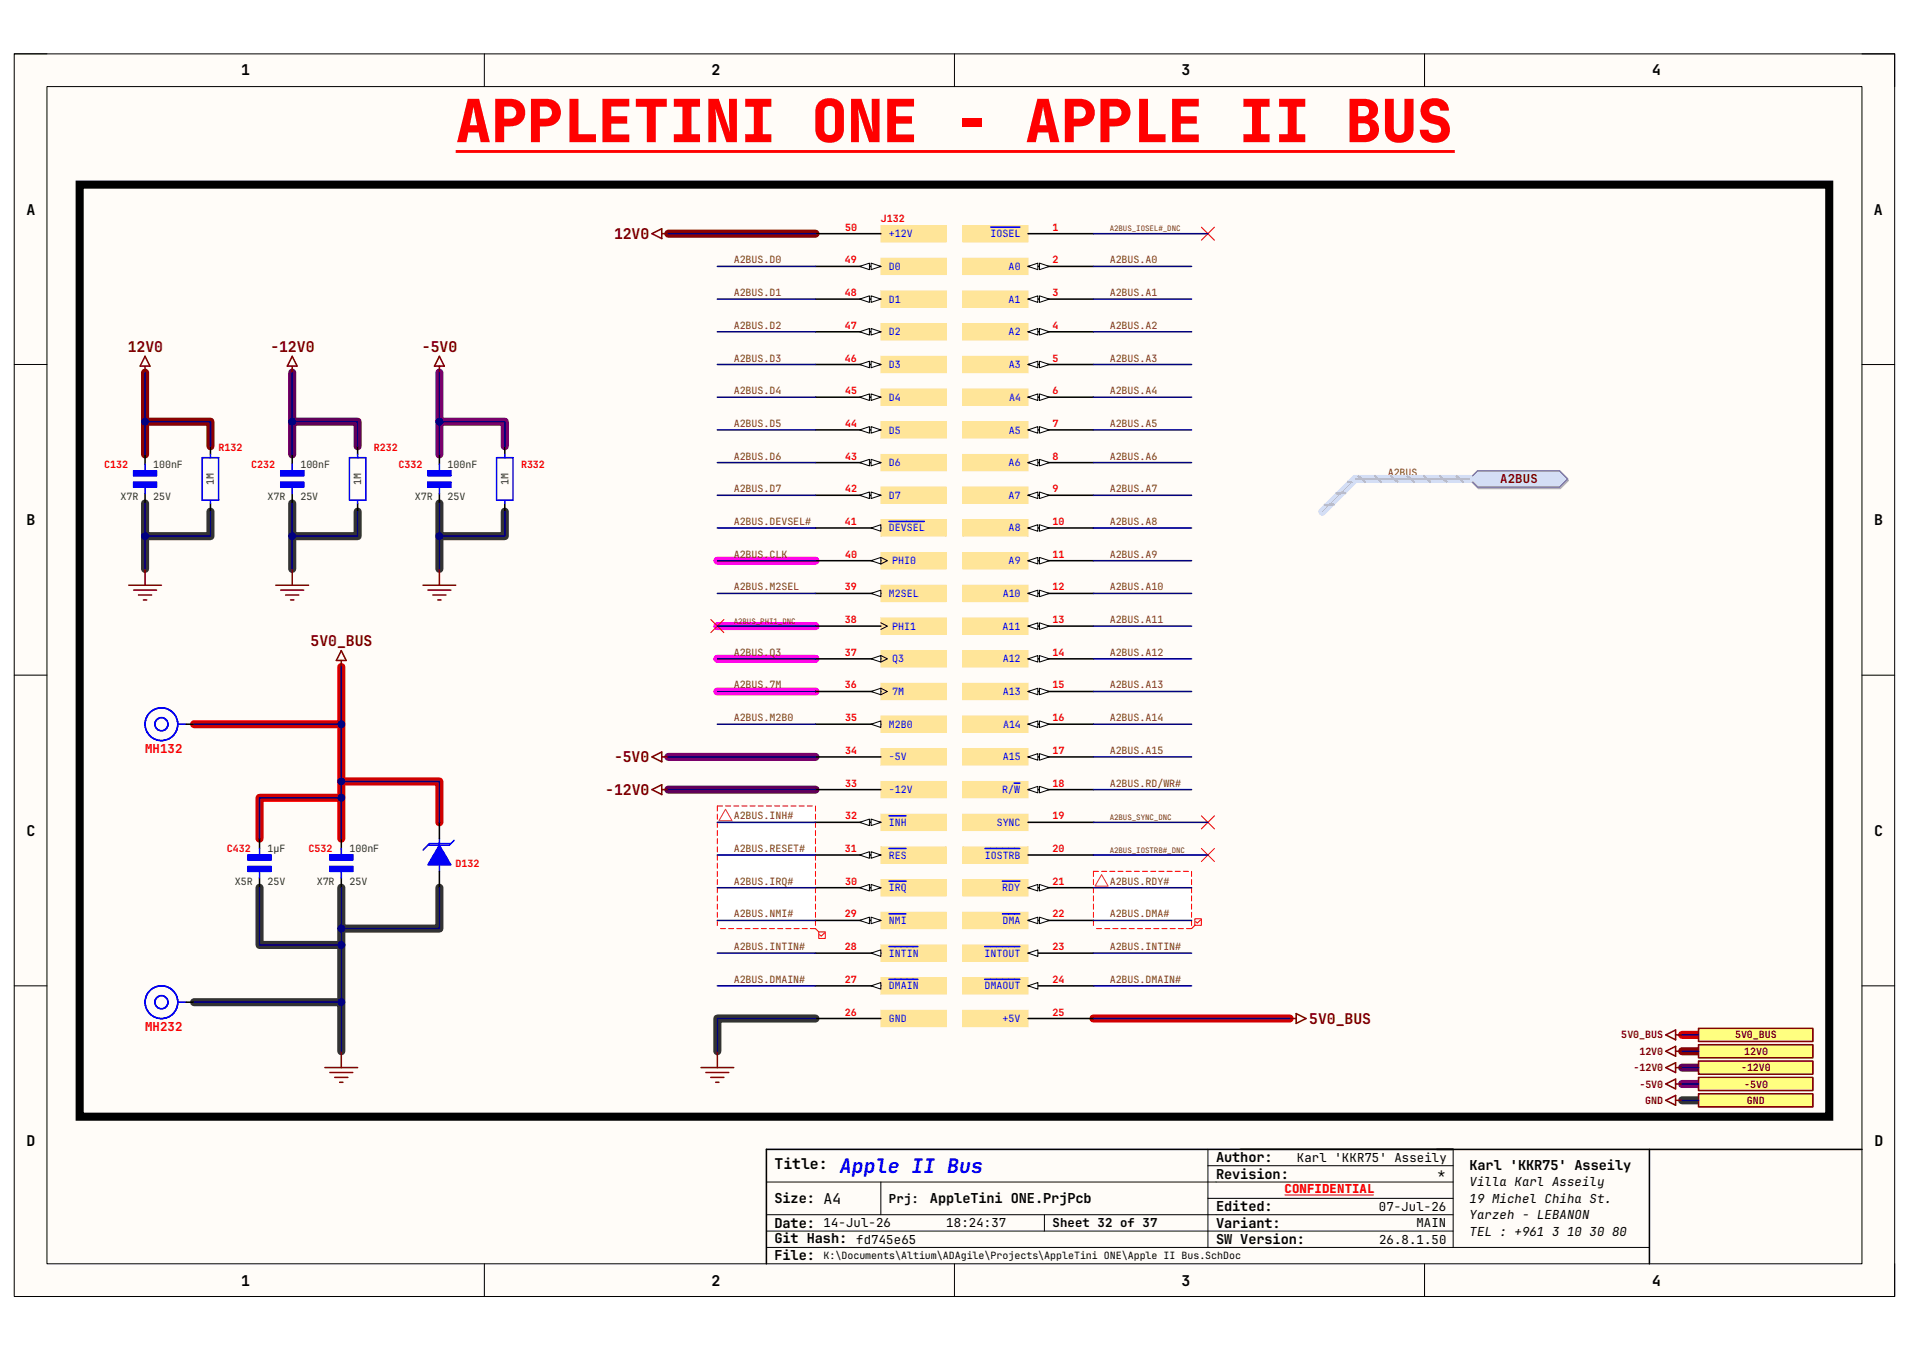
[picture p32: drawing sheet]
<svg xmlns="http://www.w3.org/2000/svg" width="420mm" height="297mm" viewBox="0 0 420 297" stroke-linecap="round" stroke-linejoin="round" font-family="sans-serif">
<defs><g id="words">
<text font-size="13.1" fill="#f00" x="100.2" y="31.3">APPLETINI ONE - APPLE II BUS</text>
<text font-size="4.4" fill="#00f" x="184.8" y="258">Apple II Bus</text>
<g font-size="3.3">
<text x="53" y="16.6">1</text>
<text x="156.5" y="16.6">2</text>
<text x="260" y="16.6">3</text>
<text x="363.5" y="16.6">4</text>
<text x="5.8" y="47.2">A</text>
<text x="412.3" y="47.2">A</text>
<text x="5.8" y="115.5">B</text>
<text x="412.3" y="115.5">B</text>
<text x="5.8" y="183.9">C</text>
<text x="412.3" y="183.9">C</text>
<text x="5.8" y="252.2">D</text>
<text x="170.4" y="257.3">Title:</text>
<text x="412.4" y="252.2">D</text>
<text x="53" y="282.8">1</text>
<text x="156.5" y="282.8">2</text>
<text x="260" y="282.8">3</text>
<text x="363.5" y="282.8">4</text>
</g>
<g font-size="3.3" fill="#800000">
<text x="135.1" y="52.6">12V0</text>
<text x="28.1" y="77.4">12V0</text>
<text x="59.5" y="77.4">-12V0</text>
<text x="92.8" y="77.4">-5V0</text>
<text x="68.3" y="142.2">5V0_BUS</text>
<text x="135.1" y="167.7">-5V0</text>
<text x="133.1" y="174.9">-12V0</text>
<text x="288" y="225.3">5V0_BUS</text>
</g>
<g font-size="3">
<text x="267.5" y="255.7">Author:</text>
<text x="323.3" y="257.3">Karl 'KKR75' Asseily</text>
<text x="267.5" y="259.3">Revision:</text>
<text x="170.4" y="264.7">Size: A4</text>
<text x="204.6" y="264.7">AppleTini ONE.PrjPcb</text>
<text x="267.5" y="266.5">Edited:</text>
<text x="170.4" y="270.1">Date: 14-Jul-26</text>
<text x="170.4" y="273.6">Git Hash:</text>
<text x="267.5" y="273.7">SW Version:</text>
<text x="267.5" y="270.1">Variant:</text>
<text x="170.4" y="277.2">File:</text>
</g>
<text font-size="2.7" fill="#800000" x="330.1" y="106.3">A2BUS</text>
<g font-size="2.7" fill="#f00">
<text x="31.9" y="165.7">MH132</text>
<text x="31.9" y="226.9">MH232</text>
<text x="282.6" y="262.5">CONFIDENTIAL</text>
</g>
<g font-size="2.7">
<text x="285.3" y="255.7">Karl 'KKR75' Asseily</text>
<text x="316.4" y="259.2">*</text>
<text x="323.3" y="261">Villa Karl Asseily</text>
<text x="195.6" y="264.6">Prj:</text>
<text x="303.4" y="266.4">07-Jul-26</text>
<text x="323.3" y="264.6">19 Michel Chiha St.</text>
<text x="323.3" y="268.2">Yarzeh - LEBANON</text>
<text x="188.4" y="273.6">fd745e65</text>
<text x="208.2" y="270">18:24:37</text>
<text x="231.6" y="270">Sheet 32 of 37</text>
<text x="303.4" y="273.6">26.8.1.50</text>
<text x="311.6" y="270">MAIN</text>
<text x="323.3" y="271.8">TEL : +961 3 10 30 80</text>
</g>
<g font-size="2.2" fill="#f00">
<text x="185.9" y="50.8">50</text>
<text x="193.8" y="48.9">J132</text>
<text x="231.6" y="50.8">1</text>
<text x="185.9" y="58">49</text>
<text x="231.6" y="58">2</text>
<text x="185.9" y="65.2">48</text>
<text x="231.6" y="65.2">3</text>
<text x="185.9" y="72.3">47</text>
<text x="231.6" y="72.3">4</text>
<text x="185.9" y="79.5">46</text>
<text x="231.6" y="79.5">5</text>
<text x="185.9" y="86.7">45</text>
<text x="231.6" y="86.7">6</text>
<text x="186" y="93.9">44</text>
<text x="231.6" y="93.9">7</text>
<text x="48.1" y="99.3">R132</text>
<text x="82.3" y="99.3">R232</text>
<text x="185.9" y="101.1">43</text>
<text x="231.6" y="101.1">8</text>
<text x="22.9" y="102.9">C132</text>
<text x="55.3" y="102.9">C232</text>
<text x="87.7" y="102.9">C332</text>
<text x="114.6" y="102.9">R332</text>
<text x="185.9" y="108.3">42</text>
<text x="231.6" y="108.3">9</text>
<text x="185.9" y="115.5">41</text>
<text x="231.6" y="115.5">10</text>
<text x="185.9" y="122.7">40</text>
<text x="231.6" y="122.7">11</text>
<text x="185.9" y="129.9">39</text>
<text x="231.6" y="129.9">12</text>
<text x="185.9" y="137.1">38</text>
<text x="231.6" y="137.1">13</text>
<text x="185.9" y="144.3">37</text>
<text x="231.6" y="144.3">14</text>
<text x="185.9" y="151.5">36</text>
<text x="231.6" y="151.5">15</text>
<text x="185.9" y="158.7">35</text>
<text x="231.6" y="158.7">16</text>
<text x="186" y="165.9">34</text>
<text x="231.6" y="165.9">17</text>
<text x="185.9" y="173.1">33</text>
<text x="231.6" y="173.1">18</text>
<text x="185.9" y="180.3">32</text>
<text x="231.6" y="180.3">19</text>
<text x="49.9" y="187.5">C432</text>
<text x="67.9" y="187.5">C532</text>
<text x="100.2" y="190.7">D132</text>
<text x="185.9" y="187.5">31</text>
<text x="231.6" y="187.5">20</text>
<text x="185.9" y="194.6">30</text>
<text x="231.6" y="194.6">21</text>
<text x="185.9" y="201.8">29</text>
<text x="231.6" y="201.8">22</text>
<text x="185.9" y="209">28</text>
<text x="231.6" y="209">23</text>
<text x="185.9" y="216.2">27</text>
<text x="231.6" y="216.2">24</text>
<text x="185.9" y="223.4">26</text>
<text x="231.6" y="223.4">25</text>
</g>
<g font-size="2.2" fill="#00f">
<text x="195.6" y="52.2">+12V</text>
<text x="217.9" y="52.2">IOSEL</text>
<text x="195.6" y="59.4">D0</text>
<text x="221.9" y="59.4">A0</text>
<text x="195.6" y="66.6">D1</text>
<text x="221.9" y="66.6">A1</text>
<text x="195.6" y="73.8">D2</text>
<text x="221.9" y="73.8">A2</text>
<text x="195.6" y="81">D3</text>
<text x="222" y="81">A3</text>
<text x="195.6" y="88.2">D4</text>
<text x="222" y="88.2">A4</text>
<text x="195.6" y="95.4">D5</text>
<text x="222" y="95.4">A5</text>
<text x="195.6" y="102.6">D6</text>
<text x="221.9" y="102.6">A6</text>
<text x="195.6" y="109.8">D7</text>
<text x="221.9" y="109.8">A7</text>
<text x="195.6" y="116.9">DEVSEL</text>
<text x="221.9" y="116.9">A8</text>
<text x="196.3" y="124.1">PHI0</text>
<text x="221.9" y="124.1">A9</text>
<text x="195.6" y="131.3">M2SEL</text>
<text x="220.6" y="131.3">A10</text>
<text x="196.3" y="138.5">PHI1</text>
<text x="220.6" y="138.5">A11</text>
<text x="196.3" y="145.7">Q3</text>
<text x="220.6" y="145.7">A12</text>
<text x="196.3" y="152.9">7M</text>
<text x="220.6" y="152.9">A13</text>
<text x="195.6" y="160.1">M2B0</text>
<text x="220.7" y="160.1">A14</text>
<text x="195.6" y="167.3">-5V</text>
<text x="220.6" y="167.3">A15</text>
<text x="195.6" y="174.5">-12V</text>
<text x="220.5" y="174.5">R/W</text>
<text x="195.6" y="181.7">INH</text>
<text x="219.3" y="181.7">SYNC</text>
<text x="195.6" y="188.9">RES</text>
<text x="216.7" y="188.9">IOSTRB</text>
<text x="195.6" y="196.1">IRQ</text>
<text x="220.5" y="196.1">RDY</text>
<text x="195.6" y="203.3">NMI</text>
<text x="220.6" y="203.3">DMA</text>
<text x="195.6" y="210.5">INTIN</text>
<text x="216.6" y="210.5">INTOUT</text>
<text x="195.6" y="217.7">DMAIN</text>
<text x="216.6" y="217.7">DMAOUT</text>
<text x="195.6" y="224.9">GND</text>
<text x="220.6" y="224.9">+5V</text>
</g>
<g font-size="2.2" fill="#783f04">
<text x="161.4" y="58">A2BUS.D0</text>
<text x="244.1" y="58">A2BUS.A0</text>
<text x="161.4" y="65.2">A2BUS.D1</text>
<text x="244.1" y="65.2">A2BUS.A1</text>
<text x="161.4" y="72.3">A2BUS.D2</text>
<text x="244.1" y="72.3">A2BUS.A2</text>
<text x="161.4" y="79.5">A2BUS.D3</text>
<text x="244.1" y="79.5">A2BUS.A3</text>
<text x="161.4" y="86.7">A2BUS.D4</text>
<text x="244.1" y="86.7">A2BUS.A4</text>
<text x="161.4" y="93.9">A2BUS.D5</text>
<text x="244.1" y="93.9">A2BUS.A5</text>
<text x="161.4" y="101.1">A2BUS.D6</text>
<text x="244.1" y="101.1">A2BUS.A6</text>
<text x="305.3" y="104.7">A2BUS</text>
<text x="161.4" y="108.3">A2BUS.D7</text>
<text x="244.1" y="108.3">A2BUS.A7</text>
<text x="161.4" y="115.5">A2BUS.DEVSEL#</text>
<text x="244.1" y="115.5">A2BUS.A8</text>
<text x="161.4" y="122.7">A2BUS.CLK</text>
<text x="244.1" y="122.7">A2BUS.A9</text>
<text x="161.4" y="129.9">A2BUS.M2SEL</text>
<text x="244.1" y="129.9">A2BUS.A10</text>
<text x="244.1" y="137.1">A2BUS.A11</text>
<text x="161.4" y="144.3">A2BUS.Q3</text>
<text x="244.1" y="144.3">A2BUS.A12</text>
<text x="161.4" y="151.5">A2BUS.7M</text>
<text x="244.1" y="151.5">A2BUS.A13</text>
<text x="161.4" y="158.7">A2BUS.M2B0</text>
<text x="244.1" y="158.7">A2BUS.A14</text>
<text x="244.1" y="165.9">A2BUS.A15</text>
<text x="244.1" y="173.1">A2BUS.RD/WR#</text>
<text x="161.4" y="180.3">A2BUS.INH#</text>
<text x="161.4" y="187.5">A2BUS.RESET#</text>
<text x="161.4" y="194.6">A2BUS.IRQ#</text>
<text x="244.1" y="194.6">A2BUS.RDY#</text>
<text x="161.4" y="201.8">A2BUS.NMI#</text>
<text x="244.1" y="201.8">A2BUS.DMA#</text>
<text x="161.4" y="209">A2BUS.INTIN#</text>
<text x="244.1" y="209">A2BUS.INTIN#</text>
<text x="161.4" y="216.2">A2BUS.DMAIN#</text>
<text x="244.1" y="216.2">A2BUS.DMAIN#</text>
</g>
<g font-size="2.2" fill="#274e13">
<text x="33.7" y="102.9">100nF</text>
<text x="47.1" y="106.8" transform="rotate(-90 47.1 106.8)">1M</text>
<text x="66.1" y="102.9">100nF</text>
<text x="79.5" y="106.8" transform="rotate(-90 79.5 106.8)">1M</text>
<text x="98.5" y="102.9">100nF</text>
<text x="111.8" y="106.8" transform="rotate(-90 111.8 106.8)">1M</text>
<text x="26.5" y="110.1">X7R</text>
<text x="33.7" y="110.1">25V</text>
<text x="58.9" y="110.1">X7R</text>
<text x="66.1" y="110.1">25V</text>
<text x="91.3" y="110.1">X7R</text>
<text x="98.5" y="110.1">25V</text>
<text x="58.9" y="187.5">1µF</text>
<text x="76.9" y="187.5">100nF</text>
<text x="51.7" y="194.6">X5R</text>
<text x="58.9" y="194.6">25V</text>
<text x="69.7" y="194.6">X7R</text>
<text x="76.9" y="194.6">25V</text>
</g>
<g font-size="2.2" fill="#800000">
<text x="356.7" y="228.5">5V0_BUS</text>
<text x="360.7" y="232.1">12V0</text>
<text x="381.7" y="228.5">5V0_BUS</text>
<text x="383.7" y="232.1">12V0</text>
<text x="359.4" y="235.7">-12V0</text>
<text x="360.7" y="239.3">-5V0</text>
<text x="383" y="235.7">-12V0</text>
<text x="383.7" y="239.3">-5V0</text>
<text x="361.9" y="242.9">GND</text>
<text x="384.3" y="242.9">GND</text>
</g>
<text font-size="2.2" x="181.2" y="277">K:\Documents\Altium\ADAgile\Projects\AppleTini ONE\Apple II Bus.SchDoc</text>
<g font-size="1.7" fill="#783f04">
<text x="244.1" y="50.9">A2BUS_IOSEL#_DNC</text>
<text x="161.4" y="137.2">A2BUS_PHI1_DNC</text>
<text x="244.1" y="180.4">A2BUS_SYNC_DNC</text>
<text x="244.1" y="187.6">A2BUS_IOSTRB#_DNC</text>
</g>
</g></defs>
<path d="M3.1 11.9h413.7v273.3h-413.7z" fill-rule="evenodd" fill="#fffcf8"/>
<path d="M3.1 11.9h413.7v273.3h-413.7z" fill="none" stroke="#000" stroke-width=".22"/>
<path d="M10.3 19h399.3v259h-399.3z" fill-rule="evenodd" fill="#fffcf8"/>
<g fill="none" stroke="#000" stroke-width=".22">
<path d="M3.1 11.8h7.2M10.3 19h399.3v259h-399.3zM106.6 11.8v7.2M210 11.8v7.2M313.4 11.8v7.2M409.6 11.9h7.2v7.1M3.1 80.2h7.2M409.6 80.2h7.2M3.1 148.5h7.2M409.6 148.5h7.2M3.1 216.9h7.2M409.6 216.9h7.2"/>
<path d="M106.6 278v7.2M210 278v7.2M313.4 278v7.2M416.8 278v7.2"/>
</g>
<g fill="#fff">
<path d="M157.8 177.3h21.6v27h-21.6z" fill-rule="evenodd"/>
<path d="M240.6 191.7h21.5v12.6h-21.5z" fill-rule="evenodd"/>
</g>
<path d="M31.9 110.8v7.2h14.4v-5.4M31.9 118v7.2M64.3 110.8v7.2h14.4v-5.4M64.3 118v7.2M96.7 110.8v7.2h14.4v-5.4M96.7 118v7.2M57.1 195.3v12.6h18M75.1 195.3v9h21.6v-9M75.1 204.3v16.2M42.7 220.5h32.4v10.8M179.4 224.1h-21.6v7.2M370.1 242.1h3.6" fill="none" stroke="#333" stroke-width="1.8"/>
<path d="M147 51.4h32.4M31.9 82v10.8h14.4v5.4M31.9 92.8v7.2M370.1 231.3h3.6" fill="none" stroke="#8b0000" stroke-width="1.8"/>
<path d="M64.3 82v10.8h14.4v5.4M64.3 92.8v7.2M147 173.7h32.4M370.1 234.9h3.6" fill="none" stroke="#6a004a" stroke-width="1.8"/>
<path d="M96.7 82v10.8h14.4v5.4M96.7 92.8v7.2M147 166.5h32.4M370.1 238.5h3.6" fill="none" stroke="#707" stroke-width="1.8"/>
<path d="M42.7 159.3h32.4M75.1 146.7v37.8M75.1 175.5h-18v9M75.1 171.9h21.6v9M240.6 224.1h43.1M370.1 227.7h3.6" fill="none" stroke="#d00000" stroke-width="1.8"/>
<path d="M157.8 123.4h21.6M157.8 137.8h21.6M157.8 144.9h21.6M157.8 152.1h21.6" fill="none" stroke="#f0f" stroke-width="1.8"/>
<path d="M316.1 252.9h93.5M319.7 252.9h-151.1v25.1M362.9 252.9v25.1" fill="none" stroke="#000" stroke-width=".34"/>
<path d="M265.7 256.5h54M265.7 252.9v21.5M319.7 252.9v21.5M168.6 260.1h151.1M168.6 270.8h151.1M168.6 267.3h151.1M168.6 274.4h194.3M193.8 260.1v7.2M229.8 267.3v3.5M265.7 263.7h54" fill="none" stroke="#000" stroke-width=".22"/>
<path d="M282.6 262.9h19.6" fill="none" stroke="#f00" stroke-width=".22"/>
<path d="M100.3 33.3h219.8" fill="none" stroke="#f00" stroke-width=".64" stroke-linecap="butt"/>
<path d="M17.5 40.6h384.9v205.1h-384.9z" fill="none" stroke="#000" stroke-width="1.8"/>
<path d="M193.8 49.6h14.4v3.6h-14.4z" fill-rule="evenodd" fill="#ffe599"/>
<path d="M193.8 49.6h14.4v3.6h-14.4z" fill="none" stroke="#ffe599" stroke-width=".22"/>
<path d="M193.8 56.8h14.4v3.6h-14.4z" fill-rule="evenodd" fill="#ffe599"/>
<path d="M193.8 56.8h14.4v3.6h-14.4z" fill="none" stroke="#ffe599" stroke-width=".22"/>
<path d="M193.8 64h14.4v3.6h-14.4z" fill-rule="evenodd" fill="#ffe599"/>
<path d="M193.8 64h14.4v3.6h-14.4z" fill="none" stroke="#ffe599" stroke-width=".22"/>
<path d="M193.8 71.2h14.4v3.6h-14.4z" fill-rule="evenodd" fill="#ffe599"/>
<path d="M193.8 71.2h14.4v3.6h-14.4z" fill="none" stroke="#ffe599" stroke-width=".22"/>
<path d="M193.8 78.4h14.4v3.6h-14.4z" fill-rule="evenodd" fill="#ffe599"/>
<path d="M193.8 78.4h14.4v3.6h-14.4z" fill="none" stroke="#ffe599" stroke-width=".22"/>
<path d="M193.8 85.6h14.4v3.6h-14.4z" fill-rule="evenodd" fill="#ffe599"/>
<path d="M193.8 85.6h14.4v3.6h-14.4z" fill="none" stroke="#ffe599" stroke-width=".22"/>
<path d="M193.8 92.8h14.4v3.6h-14.4z" fill-rule="evenodd" fill="#ffe599"/>
<path d="M193.8 92.8h14.4v3.6h-14.4z" fill="none" stroke="#ffe599" stroke-width=".22"/>
<path d="M193.8 100h14.4v3.6h-14.4z" fill-rule="evenodd" fill="#ffe599"/>
<path d="M193.8 100h14.4v3.6h-14.4z" fill="none" stroke="#ffe599" stroke-width=".22"/>
<path d="M193.8 107.2h14.4v3.6h-14.4z" fill-rule="evenodd" fill="#ffe599"/>
<path d="M193.8 107.2h14.4v3.6h-14.4z" fill="none" stroke="#ffe599" stroke-width=".22"/>
<path d="M193.8 114.4h14.4v3.6h-14.4z" fill-rule="evenodd" fill="#ffe599"/>
<path d="M193.8 114.4h14.4v3.6h-14.4z" fill="none" stroke="#ffe599" stroke-width=".22"/>
<path d="M193.8 121.6h14.4v3.6h-14.4z" fill-rule="evenodd" fill="#ffe599"/>
<path d="M193.8 121.6h14.4v3.6h-14.4z" fill="none" stroke="#ffe599" stroke-width=".22"/>
<path d="M193.8 128.8h14.4v3.6h-14.4z" fill-rule="evenodd" fill="#ffe599"/>
<path d="M193.8 128.8h14.4v3.6h-14.4z" fill="none" stroke="#ffe599" stroke-width=".22"/>
<path d="M193.8 136h14.4v3.6h-14.4z" fill-rule="evenodd" fill="#ffe599"/>
<path d="M193.8 136h14.4v3.6h-14.4z" fill="none" stroke="#ffe599" stroke-width=".22"/>
<path d="M193.8 143.2h14.4v3.5h-14.4z" fill-rule="evenodd" fill="#ffe599"/>
<path d="M193.8 143.2h14.4v3.5h-14.4z" fill="none" stroke="#ffe599" stroke-width=".22"/>
<path d="M193.8 150.3h14.4v3.6h-14.4z" fill-rule="evenodd" fill="#ffe599"/>
<path d="M193.8 150.3h14.4v3.6h-14.4z" fill="none" stroke="#ffe599" stroke-width=".22"/>
<path d="M193.8 157.5h14.4v3.6h-14.4z" fill-rule="evenodd" fill="#ffe599"/>
<path d="M193.8 157.5h14.4v3.6h-14.4z" fill="none" stroke="#ffe599" stroke-width=".22"/>
<path d="M193.8 164.7h14.4v3.6h-14.4z" fill-rule="evenodd" fill="#ffe599"/>
<path d="M193.8 164.7h14.4v3.6h-14.4z" fill="none" stroke="#ffe599" stroke-width=".22"/>
<path d="M193.8 171.9h14.4v3.6h-14.4z" fill-rule="evenodd" fill="#ffe599"/>
<path d="M193.8 171.9h14.4v3.6h-14.4z" fill="none" stroke="#ffe599" stroke-width=".22"/>
<path d="M193.8 179.1h14.4v3.6h-14.4z" fill-rule="evenodd" fill="#ffe599"/>
<path d="M193.8 179.1h14.4v3.6h-14.4z" fill="none" stroke="#ffe599" stroke-width=".22"/>
<path d="M193.8 186.3h14.4v3.6h-14.4z" fill-rule="evenodd" fill="#ffe599"/>
<path d="M193.8 186.3h14.4v3.6h-14.4z" fill="none" stroke="#ffe599" stroke-width=".22"/>
<path d="M193.8 193.5h14.4v3.6h-14.4z" fill-rule="evenodd" fill="#ffe599"/>
<path d="M193.8 193.5h14.4v3.6h-14.4z" fill="none" stroke="#ffe599" stroke-width=".22"/>
<path d="M193.8 200.7h14.4v3.6h-14.4z" fill-rule="evenodd" fill="#ffe599"/>
<path d="M193.8 200.7h14.4v3.6h-14.4z" fill="none" stroke="#ffe599" stroke-width=".22"/>
<path d="M193.8 207.9h14.4v3.6h-14.4z" fill-rule="evenodd" fill="#ffe599"/>
<path d="M193.8 207.9h14.4v3.6h-14.4z" fill="none" stroke="#ffe599" stroke-width=".22"/>
<path d="M193.8 215.1h14.4v3.6h-14.4z" fill-rule="evenodd" fill="#ffe599"/>
<path d="M193.8 215.1h14.4v3.6h-14.4z" fill="none" stroke="#ffe599" stroke-width=".22"/>
<path d="M193.8 222.3h14.4v3.6h-14.4z" fill-rule="evenodd" fill="#ffe599"/>
<path d="M193.8 222.3h14.4v3.6h-14.4z" fill="none" stroke="#ffe599" stroke-width=".22"/>
<path d="M211.8 222.3h14.4v3.6h-14.4z" fill-rule="evenodd" fill="#ffe599"/>
<path d="M211.8 222.3h14.4v3.6h-14.4z" fill="none" stroke="#ffe599" stroke-width=".22"/>
<path d="M211.8 215.1h14.4v3.6h-14.4z" fill-rule="evenodd" fill="#ffe599"/>
<path d="M211.8 215.1h14.4v3.6h-14.4z" fill="none" stroke="#ffe599" stroke-width=".22"/>
<path d="M211.8 207.9h14.4v3.6h-14.4z" fill-rule="evenodd" fill="#ffe599"/>
<path d="M211.8 207.9h14.4v3.6h-14.4z" fill="none" stroke="#ffe599" stroke-width=".22"/>
<path d="M211.8 200.7h14.4v3.6h-14.4z" fill-rule="evenodd" fill="#ffe599"/>
<path d="M211.8 200.7h14.4v3.6h-14.4z" fill="none" stroke="#ffe599" stroke-width=".22"/>
<path d="M211.8 193.5h14.4v3.6h-14.4z" fill-rule="evenodd" fill="#ffe599"/>
<path d="M211.8 193.5h14.4v3.6h-14.4z" fill="none" stroke="#ffe599" stroke-width=".22"/>
<path d="M211.8 186.3h14.4v3.6h-14.4z" fill-rule="evenodd" fill="#ffe599"/>
<path d="M211.8 186.3h14.4v3.6h-14.4z" fill="none" stroke="#ffe599" stroke-width=".22"/>
<path d="M211.8 179.1h14.4v3.6h-14.4z" fill-rule="evenodd" fill="#ffe599"/>
<path d="M211.8 179.1h14.4v3.6h-14.4z" fill="none" stroke="#ffe599" stroke-width=".22"/>
<path d="M211.8 171.9h14.4v3.6h-14.4z" fill-rule="evenodd" fill="#ffe599"/>
<path d="M211.8 171.9h14.4v3.6h-14.4z" fill="none" stroke="#ffe599" stroke-width=".22"/>
<path d="M211.8 164.7h14.4v3.6h-14.4z" fill-rule="evenodd" fill="#ffe599"/>
<path d="M211.8 164.7h14.4v3.6h-14.4z" fill="none" stroke="#ffe599" stroke-width=".22"/>
<path d="M211.8 157.5h14.4v3.6h-14.4z" fill-rule="evenodd" fill="#ffe599"/>
<path d="M211.8 157.5h14.4v3.6h-14.4z" fill="none" stroke="#ffe599" stroke-width=".22"/>
<path d="M211.8 150.3h14.4v3.6h-14.4z" fill-rule="evenodd" fill="#ffe599"/>
<path d="M211.8 150.3h14.4v3.6h-14.4z" fill="none" stroke="#ffe599" stroke-width=".22"/>
<path d="M211.8 143.2h14.4v3.5h-14.4z" fill-rule="evenodd" fill="#ffe599"/>
<path d="M211.8 143.2h14.4v3.5h-14.4z" fill="none" stroke="#ffe599" stroke-width=".22"/>
<path d="M211.8 136h14.4v3.6h-14.4z" fill-rule="evenodd" fill="#ffe599"/>
<path d="M211.8 136h14.4v3.6h-14.4z" fill="none" stroke="#ffe599" stroke-width=".22"/>
<path d="M211.8 128.8h14.4v3.6h-14.4z" fill-rule="evenodd" fill="#ffe599"/>
<path d="M211.8 128.8h14.4v3.6h-14.4z" fill="none" stroke="#ffe599" stroke-width=".22"/>
<path d="M211.8 121.6h14.4v3.6h-14.4z" fill-rule="evenodd" fill="#ffe599"/>
<path d="M211.8 121.6h14.4v3.6h-14.4z" fill="none" stroke="#ffe599" stroke-width=".22"/>
<path d="M211.8 114.4h14.4v3.6h-14.4z" fill-rule="evenodd" fill="#ffe599"/>
<path d="M211.8 114.4h14.4v3.6h-14.4z" fill="none" stroke="#ffe599" stroke-width=".22"/>
<path d="M211.8 107.2h14.4v3.6h-14.4z" fill-rule="evenodd" fill="#ffe599"/>
<path d="M211.8 107.2h14.4v3.6h-14.4z" fill="none" stroke="#ffe599" stroke-width=".22"/>
<path d="M211.8 100h14.4v3.6h-14.4z" fill-rule="evenodd" fill="#ffe599"/>
<path d="M211.8 100h14.4v3.6h-14.4z" fill="none" stroke="#ffe599" stroke-width=".22"/>
<path d="M211.8 92.8h14.4v3.6h-14.4z" fill-rule="evenodd" fill="#ffe599"/>
<path d="M211.8 92.8h14.4v3.6h-14.4z" fill="none" stroke="#ffe599" stroke-width=".22"/>
<path d="M211.8 85.6h14.4v3.6h-14.4z" fill-rule="evenodd" fill="#ffe599"/>
<path d="M211.8 85.6h14.4v3.6h-14.4z" fill="none" stroke="#ffe599" stroke-width=".22"/>
<path d="M211.8 78.4h14.4v3.6h-14.4z" fill-rule="evenodd" fill="#ffe599"/>
<path d="M211.8 78.4h14.4v3.6h-14.4z" fill="none" stroke="#ffe599" stroke-width=".22"/>
<path d="M211.8 71.2h14.4v3.6h-14.4z" fill-rule="evenodd" fill="#ffe599"/>
<path d="M211.8 71.2h14.4v3.6h-14.4z" fill="none" stroke="#ffe599" stroke-width=".22"/>
<path d="M211.8 64h14.4v3.6h-14.4z" fill-rule="evenodd" fill="#ffe599"/>
<path d="M211.8 64h14.4v3.6h-14.4z" fill="none" stroke="#ffe599" stroke-width=".22"/>
<path d="M211.8 49.6h14.4v3.6h-14.4z" fill-rule="evenodd" fill="#ffe599"/>
<path d="M211.8 49.6h14.4v3.6h-14.4z" fill="none" stroke="#ffe599" stroke-width=".22"/>
<path d="M211.8 56.8h14.4v3.6h-14.4z" fill-rule="evenodd" fill="#ffe599"/>
<path d="M211.8 56.8h14.4v3.6h-14.4z" fill="none" stroke="#ffe599" stroke-width=".22"/>
<path d="M226.2 51.4h14.4M226.2 58.6h14.4" fill="none" stroke="#000" stroke-width=".34"/>
<path d="M217.9 50h6.5" fill="none" stroke="#00f" stroke-width=".34"/>
<path d="M226.2 58.6l2.1-.7v1.4z" fill="#f8fcff"/>
<path d="M226.2 58.6l2.1-.7v1.4z" fill="none" stroke="#000" stroke-width=".22"/>
<path d="M228.7 57.9l2.2 .7-2.2 .7z" fill="#f8fcff"/>
<path d="M228.7 57.9l2.2 .7-2.2 .7z" fill="none" stroke="#000" stroke-width=".22"/>
<path d="M226.2 65.8h14.4" fill="none" stroke="#000" stroke-width=".34"/>
<path d="M226.2 65.8l2.1-.7v1.4z" fill="#f8fcff"/>
<path d="M226.2 65.8l2.1-.7v1.4z" fill="none" stroke="#000" stroke-width=".22"/>
<path d="M228.7 65.1l2.2 .7-2.2 .7z" fill="#f8fcff"/>
<path d="M228.7 65.1l2.2 .7-2.2 .7z" fill="none" stroke="#000" stroke-width=".22"/>
<path d="M226.2 73h14.4" fill="none" stroke="#000" stroke-width=".34"/>
<path d="M226.2 73l2.1-.7v1.4z" fill="#f8fcff"/>
<path d="M226.2 73l2.1-.7v1.4z" fill="none" stroke="#000" stroke-width=".22"/>
<path d="M228.7 72.3l2.2 .7-2.2 .7z" fill="#f8fcff"/>
<path d="M228.7 72.3l2.2 .7-2.2 .7z" fill="none" stroke="#000" stroke-width=".22"/>
<path d="M226.2 80.2h14.4" fill="none" stroke="#000" stroke-width=".34"/>
<path d="M226.2 80.2l2.1-.7v1.4z" fill="#f8fcff"/>
<path d="M226.2 80.2l2.1-.7v1.4z" fill="none" stroke="#000" stroke-width=".22"/>
<path d="M228.7 79.5l2.2 .7-2.2 .7z" fill="#f8fcff"/>
<path d="M228.7 79.5l2.2 .7-2.2 .7z" fill="none" stroke="#000" stroke-width=".22"/>
<path d="M226.2 87.4h14.4" fill="none" stroke="#000" stroke-width=".34"/>
<path d="M226.2 87.4l2.1-.7v1.4z" fill="#f8fcff"/>
<path d="M226.2 87.4l2.1-.7v1.4z" fill="none" stroke="#000" stroke-width=".22"/>
<path d="M228.7 86.7l2.2 .7-2.2 .7z" fill="#f8fcff"/>
<path d="M228.7 86.7l2.2 .7-2.2 .7z" fill="none" stroke="#000" stroke-width=".22"/>
<path d="M226.2 94.6h14.4" fill="none" stroke="#000" stroke-width=".34"/>
<path d="M226.2 94.6l2.1-.7v1.4z" fill="#f8fcff"/>
<path d="M226.2 94.6l2.1-.7v1.4z" fill="none" stroke="#000" stroke-width=".22"/>
<path d="M228.7 93.9l2.2 .7-2.2 .7z" fill="#f8fcff"/>
<path d="M228.7 93.9l2.2 .7-2.2 .7z" fill="none" stroke="#000" stroke-width=".22"/>
<path d="M226.2 101.8h14.4" fill="none" stroke="#000" stroke-width=".34"/>
<path d="M226.2 101.8l2.1-.7v1.4z" fill="#f8fcff"/>
<path d="M226.2 101.8l2.1-.7v1.4z" fill="none" stroke="#000" stroke-width=".22"/>
<path d="M228.7 101.1l2.2 .7-2.2 .7z" fill="#f8fcff"/>
<path d="M228.7 101.1l2.2 .7-2.2 .7z" fill="none" stroke="#000" stroke-width=".22"/>
<path d="M226.2 109h14.4" fill="none" stroke="#000" stroke-width=".34"/>
<path d="M226.2 109l2.1-.8v1.5z" fill="#f8fcff"/>
<path d="M226.2 109l2.1-.8v1.5z" fill="none" stroke="#000" stroke-width=".22"/>
<path d="M228.7 108.2l2.2 .8-2.2 .7z" fill="#f8fcff"/>
<path d="M228.7 108.2l2.2 .8-2.2 .7z" fill="none" stroke="#000" stroke-width=".22"/>
<path d="M226.2 116.2h14.4" fill="none" stroke="#000" stroke-width=".34"/>
<path d="M226.2 116.2l2.1-.8v1.5z" fill="#f8fcff"/>
<path d="M226.2 116.2l2.1-.8v1.5z" fill="none" stroke="#000" stroke-width=".22"/>
<path d="M228.7 115.4l2.2 .8-2.2 .7z" fill="#f8fcff"/>
<path d="M228.7 115.4l2.2 .8-2.2 .7z" fill="none" stroke="#000" stroke-width=".22"/>
<path d="M226.2 123.4h14.4" fill="none" stroke="#000" stroke-width=".34"/>
<path d="M226.2 123.4l2.1-.8v1.5z" fill="#f8fcff"/>
<path d="M226.2 123.4l2.1-.8v1.5z" fill="none" stroke="#000" stroke-width=".22"/>
<path d="M228.7 122.6l2.2 .8-2.2 .7z" fill="#f8fcff"/>
<path d="M228.7 122.6l2.2 .8-2.2 .7z" fill="none" stroke="#000" stroke-width=".22"/>
<path d="M226.2 130.6h14.4" fill="none" stroke="#000" stroke-width=".34"/>
<path d="M226.2 130.6l2.1-.8v1.5z" fill="#f8fcff"/>
<path d="M226.2 130.6l2.1-.8v1.5z" fill="none" stroke="#000" stroke-width=".22"/>
<path d="M228.7 129.8l2.2 .8-2.2 .7z" fill="#f8fcff"/>
<path d="M228.7 129.8l2.2 .8-2.2 .7z" fill="none" stroke="#000" stroke-width=".22"/>
<path d="M226.2 137.8h14.4" fill="none" stroke="#000" stroke-width=".34"/>
<path d="M226.2 137.8l2.1-.8v1.5z" fill="#f8fcff"/>
<path d="M226.2 137.8l2.1-.8v1.5z" fill="none" stroke="#000" stroke-width=".22"/>
<path d="M228.7 137l2.2 .8-2.2 .7z" fill="#f8fcff"/>
<path d="M228.7 137l2.2 .8-2.2 .7z" fill="none" stroke="#000" stroke-width=".22"/>
<path d="M226.2 144.9h14.4" fill="none" stroke="#000" stroke-width=".34"/>
<path d="M226.2 144.9l2.1-.7v1.5z" fill="#f8fcff"/>
<path d="M226.2 144.9l2.1-.7v1.5z" fill="none" stroke="#000" stroke-width=".22"/>
<path d="M228.7 144.2l2.2 .7-2.2 .8z" fill="#f8fcff"/>
<path d="M228.7 144.2l2.2 .7-2.2 .8z" fill="none" stroke="#000" stroke-width=".22"/>
<path d="M226.2 152.1h14.4" fill="none" stroke="#000" stroke-width=".34"/>
<path d="M226.2 152.1l2.1-.7v1.5z" fill="#f8fcff"/>
<path d="M226.2 152.1l2.1-.7v1.5z" fill="none" stroke="#000" stroke-width=".22"/>
<path d="M228.7 151.4l2.2 .7-2.2 .8z" fill="#f8fcff"/>
<path d="M228.7 151.4l2.2 .7-2.2 .8z" fill="none" stroke="#000" stroke-width=".22"/>
<path d="M226.2 159.3h14.4" fill="none" stroke="#000" stroke-width=".34"/>
<path d="M226.2 159.3l2.1-.7v1.5z" fill="#f8fcff"/>
<path d="M226.2 159.3l2.1-.7v1.5z" fill="none" stroke="#000" stroke-width=".22"/>
<path d="M228.7 158.6l2.2 .7-2.2 .8z" fill="#f8fcff"/>
<path d="M228.7 158.6l2.2 .7-2.2 .8z" fill="none" stroke="#000" stroke-width=".22"/>
<path d="M226.2 166.5h14.4" fill="none" stroke="#000" stroke-width=".34"/>
<path d="M226.2 166.5l2.1-.7v1.4z" fill="#f8fcff"/>
<path d="M226.2 166.5l2.1-.7v1.4z" fill="none" stroke="#000" stroke-width=".22"/>
<path d="M228.7 165.8l2.2 .7-2.2 .7z" fill="#f8fcff"/>
<path d="M228.7 165.8l2.2 .7-2.2 .7z" fill="none" stroke="#000" stroke-width=".22"/>
<path d="M226.2 173.7h14.4" fill="none" stroke="#000" stroke-width=".34"/>
<path d="M226.2 173.7l2.1-.7v1.4z" fill="#f8fcff"/>
<path d="M226.2 173.7l2.1-.7v1.4z" fill="none" stroke="#000" stroke-width=".22"/>
<path d="M228.7 173l2.2 .7-2.2 .7z" fill="#f8fcff"/>
<path d="M228.7 173l2.2 .7-2.2 .7z" fill="none" stroke="#000" stroke-width=".22"/>
<path d="M223.1 172.3h1.3M216.7 186.7h7.7" fill="none" stroke="#00f" stroke-width=".34"/>
<path d="M226.2 180.9h14.4M226.2 188.1h14.4M226.2 195.3h14.4" fill="none" stroke="#000" stroke-width=".34"/>
<path d="M226.2 195.3l2.1-.7v1.4z" fill="#f8fcff"/>
<path d="M226.2 195.3l2.1-.7v1.4z" fill="none" stroke="#000" stroke-width=".22"/>
<path d="M228.7 194.6l2.2 .7-2.2 .7z" fill="#f8fcff"/>
<path d="M228.7 194.6l2.2 .7-2.2 .7z" fill="none" stroke="#000" stroke-width=".22"/>
<path d="M220.5 193.9h3.9" fill="none" stroke="#00f" stroke-width=".34"/>
<path d="M226.2 202.5h14.4" fill="none" stroke="#000" stroke-width=".34"/>
<path d="M226.2 202.5l2.1-.7v1.4z" fill="#f8fcff"/>
<path d="M226.2 202.5l2.1-.7v1.4z" fill="none" stroke="#000" stroke-width=".22"/>
<path d="M228.7 201.8l2.2 .7-2.2 .7z" fill="#f8fcff"/>
<path d="M228.7 201.8l2.2 .7-2.2 .7z" fill="none" stroke="#000" stroke-width=".22"/>
<path d="M220.6 201.1h3.8" fill="none" stroke="#00f" stroke-width=".34"/>
<path d="M226.2 209.7h14.4" fill="none" stroke="#000" stroke-width=".34"/>
<path d="M226.2 209.7l2.1-.7v1.4z" fill="#f8fcff"/>
<path d="M226.2 209.7l2.1-.7v1.4z" fill="none" stroke="#000" stroke-width=".22"/>
<path d="M216.6 208.3h7.8" fill="none" stroke="#00f" stroke-width=".34"/>
<path d="M226.2 216.9h14.4" fill="none" stroke="#000" stroke-width=".34"/>
<path d="M226.2 216.9l2.1-.7v1.4z" fill="#f8fcff"/>
<path d="M226.2 216.9l2.1-.7v1.4z" fill="none" stroke="#000" stroke-width=".22"/>
<path d="M216.6 215.5h7.8" fill="none" stroke="#00f" stroke-width=".34"/>
<path d="M179.4 216.9h14.4M179.4 224.1h14.4M226.2 224.1h14.4" fill="none" stroke="#000" stroke-width=".34"/>
<path d="M191.6 216.9l2.2-.7v1.4z" fill="#f8fcff"/>
<path d="M191.6 216.9l2.2-.7v1.4z" fill="none" stroke="#000" stroke-width=".22"/>
<path d="M195.6 215.5h6.3" fill="none" stroke="#00f" stroke-width=".34"/>
<path d="M179.4 209.7h14.4" fill="none" stroke="#000" stroke-width=".34"/>
<path d="M191.6 209.7l2.2-.7v1.4z" fill="#f8fcff"/>
<path d="M191.6 209.7l2.2-.7v1.4z" fill="none" stroke="#000" stroke-width=".22"/>
<path d="M195.6 208.3h6.3" fill="none" stroke="#00f" stroke-width=".34"/>
<path d="M179.4 202.5h14.4" fill="none" stroke="#000" stroke-width=".34"/>
<path d="M191.6 201.8l2.2 .7-2.2 .7z" fill="#f8fcff"/>
<path d="M191.6 201.8l2.2 .7-2.2 .7z" fill="none" stroke="#000" stroke-width=".22"/>
<path d="M189.1 202.5l2.2-.7v1.4z" fill="#f8fcff"/>
<path d="M189.1 202.5l2.2-.7v1.4z" fill="none" stroke="#000" stroke-width=".22"/>
<path d="M195.6 201.1h3.7" fill="none" stroke="#00f" stroke-width=".34"/>
<path d="M179.4 195.3h14.4" fill="none" stroke="#000" stroke-width=".34"/>
<path d="M191.6 194.6l2.2 .7-2.2 .7z" fill="#f8fcff"/>
<path d="M191.6 194.6l2.2 .7-2.2 .7z" fill="none" stroke="#000" stroke-width=".22"/>
<path d="M189.1 195.3l2.2-.7v1.4z" fill="#f8fcff"/>
<path d="M189.1 195.3l2.2-.7v1.4z" fill="none" stroke="#000" stroke-width=".22"/>
<path d="M195.6 193.9h3.8" fill="none" stroke="#00f" stroke-width=".34"/>
<path d="M179.4 188.1h14.4" fill="none" stroke="#000" stroke-width=".34"/>
<path d="M191.6 187.4l2.2 .7-2.2 .7z" fill="#f8fcff"/>
<path d="M191.6 187.4l2.2 .7-2.2 .7z" fill="none" stroke="#000" stroke-width=".22"/>
<path d="M189.1 188.1l2.2-.7v1.4z" fill="#f8fcff"/>
<path d="M189.1 188.1l2.2-.7v1.4z" fill="none" stroke="#000" stroke-width=".22"/>
<path d="M195.6 186.7h3.8" fill="none" stroke="#00f" stroke-width=".34"/>
<path d="M179.4 180.9h14.4" fill="none" stroke="#000" stroke-width=".34"/>
<path d="M191.6 180.2l2.2 .7-2.2 .7z" fill="#f8fcff"/>
<path d="M191.6 180.2l2.2 .7-2.2 .7z" fill="none" stroke="#000" stroke-width=".22"/>
<path d="M189.1 180.9l2.2-.7v1.4z" fill="#f8fcff"/>
<path d="M189.1 180.9l2.2-.7v1.4z" fill="none" stroke="#000" stroke-width=".22"/>
<path d="M195.6 179.5h3.7" fill="none" stroke="#00f" stroke-width=".34"/>
<path d="M179.4 159.3h14.4M179.4 173.7h14.4M179.4 166.5h14.4" fill="none" stroke="#000" stroke-width=".34"/>
<path d="M191.6 159.3l2.2-.7v1.5z" fill="#f8fcff"/>
<path d="M191.6 159.3l2.2-.7v1.5z" fill="none" stroke="#000" stroke-width=".22"/>
<path d="M179.4 152.1h14.4" fill="none" stroke="#000" stroke-width=".34"/>
<path d="M191.6 152.1l2.2-.7v1.5z" fill="#f8fcff"/>
<path d="M191.6 152.1l2.2-.7v1.5zM193.8 151.4l1.4 .7-1.4 .8" fill="none" stroke="#000" stroke-width=".22"/>
<path d="M179.4 144.9h14.4" fill="none" stroke="#000" stroke-width=".34"/>
<path d="M191.6 144.9l2.2-.7v1.5z" fill="#f8fcff"/>
<path d="M193.8 137l1.4 .8-1.4 .7M191.6 144.9l2.2-.7v1.5zM193.8 144.2l1.4 .7-1.4 .8" fill="none" stroke="#000" stroke-width=".22"/>
<path d="M179.4 137.8h14.4M179.4 130.6h14.4" fill="none" stroke="#000" stroke-width=".34"/>
<path d="M191.6 130.6l2.2-.8v1.5z" fill="#f8fcff"/>
<path d="M191.6 130.6l2.2-.8v1.5z" fill="none" stroke="#000" stroke-width=".22"/>
<path d="M179.4 123.4h14.4" fill="none" stroke="#000" stroke-width=".34"/>
<path d="M191.6 123.4l2.2-.8v1.5z" fill="#f8fcff"/>
<path d="M191.6 123.4l2.2-.8v1.5zM193.8 122.6l1.4 .8-1.4 .7" fill="none" stroke="#000" stroke-width=".22"/>
<path d="M179.4 116.2h14.4" fill="none" stroke="#000" stroke-width=".34"/>
<path d="M191.6 116.2l2.2-.8v1.5z" fill="#f8fcff"/>
<path d="M191.6 116.2l2.2-.8v1.5z" fill="none" stroke="#000" stroke-width=".22"/>
<path d="M195.6 114.7h7.7" fill="none" stroke="#00f" stroke-width=".34"/>
<path d="M179.4 109h14.4" fill="none" stroke="#000" stroke-width=".34"/>
<path d="M191.6 108.2l2.2 .8-2.2 .7z" fill="#f8fcff"/>
<path d="M191.6 108.2l2.2 .8-2.2 .7z" fill="none" stroke="#000" stroke-width=".22"/>
<path d="M189.1 109l2.2-.8v1.5z" fill="#f8fcff"/>
<path d="M189.1 109l2.2-.8v1.5z" fill="none" stroke="#000" stroke-width=".22"/>
<path d="M179.4 101.8h14.4" fill="none" stroke="#000" stroke-width=".34"/>
<path d="M191.6 101.1l2.2 .7-2.2 .7z" fill="#f8fcff"/>
<path d="M191.6 101.1l2.2 .7-2.2 .7z" fill="none" stroke="#000" stroke-width=".22"/>
<path d="M189.1 101.8l2.2-.7v1.4z" fill="#f8fcff"/>
<path d="M189.1 101.8l2.2-.7v1.4z" fill="none" stroke="#000" stroke-width=".22"/>
<path d="M179.4 94.6h14.4" fill="none" stroke="#000" stroke-width=".34"/>
<path d="M191.6 93.9l2.2 .7-2.2 .7z" fill="#f8fcff"/>
<path d="M191.6 93.9l2.2 .7-2.2 .7z" fill="none" stroke="#000" stroke-width=".22"/>
<path d="M189.1 94.6l2.2-.7v1.4z" fill="#f8fcff"/>
<path d="M189.1 94.6l2.2-.7v1.4z" fill="none" stroke="#000" stroke-width=".22"/>
<path d="M179.4 87.4h14.4" fill="none" stroke="#000" stroke-width=".34"/>
<path d="M191.6 86.7l2.2 .7-2.2 .7z" fill="#f8fcff"/>
<path d="M191.6 86.7l2.2 .7-2.2 .7z" fill="none" stroke="#000" stroke-width=".22"/>
<path d="M189.1 87.4l2.2-.7v1.4z" fill="#f8fcff"/>
<path d="M189.1 87.4l2.2-.7v1.4z" fill="none" stroke="#000" stroke-width=".22"/>
<path d="M179.4 80.2h14.4" fill="none" stroke="#000" stroke-width=".34"/>
<path d="M191.6 79.5l2.2 .7-2.2 .7z" fill="#f8fcff"/>
<path d="M191.6 79.5l2.2 .7-2.2 .7z" fill="none" stroke="#000" stroke-width=".22"/>
<path d="M189.1 80.2l2.2-.7v1.4z" fill="#f8fcff"/>
<path d="M189.1 80.2l2.2-.7v1.4z" fill="none" stroke="#000" stroke-width=".22"/>
<path d="M179.4 73h14.4" fill="none" stroke="#000" stroke-width=".34"/>
<path d="M191.6 72.3l2.2 .7-2.2 .7z" fill="#f8fcff"/>
<path d="M191.6 72.3l2.2 .7-2.2 .7z" fill="none" stroke="#000" stroke-width=".22"/>
<path d="M189.1 73l2.2-.7v1.4z" fill="#f8fcff"/>
<path d="M189.1 73l2.2-.7v1.4z" fill="none" stroke="#000" stroke-width=".22"/>
<path d="M179.4 65.8h14.4" fill="none" stroke="#000" stroke-width=".34"/>
<path d="M191.6 65.1l2.2 .7-2.2 .7z" fill="#f8fcff"/>
<path d="M191.6 65.1l2.2 .7-2.2 .7z" fill="none" stroke="#000" stroke-width=".22"/>
<path d="M189.1 65.8l2.2-.7v1.4z" fill="#f8fcff"/>
<path d="M189.1 65.8l2.2-.7v1.4z" fill="none" stroke="#000" stroke-width=".22"/>
<path d="M179.4 58.6h14.4" fill="none" stroke="#000" stroke-width=".34"/>
<path d="M191.6 57.9l2.2 .7-2.2 .7z" fill="#f8fcff"/>
<path d="M191.6 57.9l2.2 .7-2.2 .7z" fill="none" stroke="#000" stroke-width=".22"/>
<path d="M189.1 58.6l2.2-.7v1.4z" fill="#f8fcff"/>
<path d="M189.1 58.6l2.2-.7v1.4z" fill="none" stroke="#000" stroke-width=".22"/>
<path d="M179.4 51.4h14.4M64.3 100v2.1M64.3 108.6v2.2" fill="none" stroke="#000" stroke-width=".34"/>
<path d="M143.4 51.4l2.2-1.1v2.2zM145.6 51.4h1.4" fill="none" stroke="#800000" stroke-width=".34"/>
<path d="M64.3 102.1v1.5M64.3 107.2v1.4" fill="none" stroke="#00f" stroke-width=".34"/>
<path d="M61.8 103.6h5v1.1h-5z" fill-rule="evenodd" fill="#00f"/>
<path d="M61.8 103.6h5v1.1h-5z" fill="none" stroke="#00f" stroke-width=".22"/>
<path d="M61.8 103.6h5v1.1h-5z" fill="none" stroke="#00f" stroke-width=".34"/>
<path d="M61.8 106.1h5v1.1h-5z" fill-rule="evenodd" fill="#00f"/>
<path d="M61.8 106.1h5v1.1h-5z" fill="none" stroke="#00f" stroke-width=".22"/>
<path d="M31.9 102.1v1.5M31.9 107.2v1.4M61.8 106.1h5v1.1h-5z" fill="none" stroke="#00f" stroke-width=".34"/>
<path d="M31.9 100v2.1M31.9 108.6v2.2" fill="none" stroke="#000" stroke-width=".34"/>
<path d="M29.4 103.6h5v1.1h-5z" fill-rule="evenodd" fill="#00f"/>
<path d="M29.4 103.6h5v1.1h-5z" fill="none" stroke="#00f" stroke-width=".22"/>
<path d="M29.4 103.6h5v1.1h-5z" fill="none" stroke="#00f" stroke-width=".34"/>
<path d="M29.4 106.1h5v1.1h-5z" fill-rule="evenodd" fill="#00f"/>
<path d="M29.4 106.1h5v1.1h-5z" fill="none" stroke="#00f" stroke-width=".22"/>
<path d="M29.4 106.1h5v1.1h-5zM96.7 102.1v1.5M96.7 107.2v1.4" fill="none" stroke="#00f" stroke-width=".34"/>
<path d="M96.7 100v2.1M96.7 108.6v2.2" fill="none" stroke="#000" stroke-width=".34"/>
<path d="M94.1 103.6h5.1v1.1h-5.1z" fill-rule="evenodd" fill="#00f"/>
<path d="M94.1 103.6h5.1v1.1h-5.1z" fill="none" stroke="#00f" stroke-width=".22"/>
<path d="M94.1 103.6h5.1v1.1h-5.1z" fill="none" stroke="#00f" stroke-width=".34"/>
<path d="M94.1 106.1h5.1v1.1h-5.1z" fill-rule="evenodd" fill="#00f"/>
<path d="M94.1 106.1h5.1v1.1h-5.1z" fill="none" stroke="#00f" stroke-width=".22"/>
<path d="M46.3 100v.7M78.7 100v.7M111.1 100v.7M44.5 100.7h3.6v9.3h-3.6zM46.3 110v.8M76.9 100.7h3.6v9.3h-3.6zM78.7 110v.8M94.1 106.1h5.1v1.1h-5.1zM109.3 100.7h3.6v9.3h-3.6zM111.1 110v.8M75.1 186.7v1.4M75.1 191.7v1.4" fill="none" stroke="#00f" stroke-width=".34"/>
<path d="M46.3 98.2v1.8M78.7 98.2v1.8M111.1 98.2v1.8M46.3 110.8v1.8M78.7 110.8v1.8M111.1 110.8v1.8M75.1 184.5v2.2M75.1 193.1v2.2" fill="none" stroke="#000" stroke-width=".34"/>
<path d="M31.9 78.4l1.1 2.1h-2.2zM64.3 78.4l1.1 2.1h-2.2zM96.7 78.4l1 2.1h-2.1zM31.9 80.5v1.5M64.3 80.5v1.5M96.7 80.5v1.5" fill="none" stroke="#800000" stroke-width=".34"/>
<path d="M72.6 188.1h5v1.1h-5z" fill-rule="evenodd" fill="#00f"/>
<path d="M72.6 188.1h5v1.1h-5z" fill="none" stroke="#00f" stroke-width=".22"/>
<path d="M72.6 188.1h5v1.1h-5z" fill="none" stroke="#00f" stroke-width=".34"/>
<path d="M72.6 190.6h5v1.1h-5z" fill-rule="evenodd" fill="#00f"/>
<path d="M72.6 190.6h5v1.1h-5z" fill="none" stroke="#00f" stroke-width=".22"/>
<path d="M72.6 190.6h5v1.1h-5zM99.2 185.6h-4.7l-1.4 1.4M99.9 184.9l-1.1 1h-4.7" fill="none" stroke="#00f" stroke-width=".34"/>
<path d="M75.1 143.1l1.1 2.2h-2.2zM75.1 145.3v1.4M143.4 166.5l2.2-1.1v2.2zM143.4 173.7l2.2-1.1v2.2zM145.6 166.5h1.4M145.6 173.7h1.4" fill="none" stroke="#800000" stroke-width=".34"/>
<path d="M96.7 185.9l2.5 4.4h-5.1z" fill-rule="evenodd" fill="#00f"/>
<path d="M96.7 185.9l2.5 4.4h-5.1zM96.7 184.5v1.4M96.7 190.3v1.4" fill="none" stroke="#00f" stroke-width=".34"/>
<path d="M96.7 180.9v3.6M96.7 191.7v3.6" fill="none" stroke="#000" stroke-width=".34"/>
<path d="M156.4 136.3l2.9 2.9M159.3 136.3l-2.9 2.9M264.3 179.5l2.9 2.9M267.2 179.5l-2.9 2.9M264.3 186.7l2.9 2.8M267.2 186.7l-2.9 2.8" fill="none" stroke="#f00" stroke-width=".22"/>
<path d="M323.5 105.7l1.8-1.8h18l1.8 1.8-1.8 1.8h-18z" fill-rule="evenodd" fill="#bac0ca"/>
<path d="M323.5 105.7l1.8-1.8h18l1.8 1.8-1.8 1.8h-18z" fill="none" stroke="#a6acb6" stroke-width=".22"/>
<path d="M325.1 103.6h18l1.8 1.8-1.8 1.8h-18l-1.8-1.8z" fill-rule="evenodd" fill="#d5e4ff"/>
<path d="M325.1 103.6h18l1.8 1.8-1.8 1.8h-18l-1.8-1.8z" fill="none" stroke="#71809b" stroke-width=".34"/>
<g fill="none" stroke="#f00" stroke-width=".22">
<path d="M264.3 50l2.9 2.9M267.2 50l-2.9 2.9M157.8 179.1v1.1M159 177.3h-1.2v1.1M159.6 177.3h1.2M161.4 177.3h1.1M163.2 177.3h1.1M165 177.3h1.1M166.8 177.3h1.1M168.6 177.3h1.1M170.4 177.3h1.1M172.2 177.3h1.1"/>
<path d="M174 177.3h1.1M175.8 177.3h1.1M177.6 177.3h1.1M179.4 177.3v1.1M179.4 179.1v1.1M157.8 180.9v1.1M157.8 182.7v1.1M157.8 184.5v1.1M157.8 186.3v1.1M157.8 188.1v1.1M157.8 189.9v1.1M157.8 191.7v1.1"/>
<path d="M157.8 193.5v1.1M157.8 195.3v1.1M157.8 197.1v1.1M157.8 198.9v1.1M179.4 180.9v1.1M179.4 182.7v1.1M179.4 184.5v1.1M179.4 186.3v1.1M179.4 188.1v1.1M179.4 189.9v1.1M179.4 191.7v1.1M179.4 193.5v1.1"/>
<path d="M179.4 195.3v1.1M179.4 197.1v1.1M179.4 198.9v1.1M240.6 193.5v1.1M240.6 195.3v1.1M240.6 197.1v1.1M240.6 198.9v1.1M241.7 191.7h-1.1v1.1M242.4 191.7h1.1M244.2 191.7h1.1M246 191.7h1.1M247.8 191.7h1.1"/>
<path d="M249.6 191.7h1.1M251.4 191.7h1.1M253.2 191.7h1.1M255 191.7h1.1M256.8 191.7h1.1M258.6 191.7h1.1M260.3 191.7h1.2M262.1 191.7v1.1M262.1 193.5v1.1M262.1 195.3v1.1M262.1 197.1v1.1M262.1 198.9v1.1"/>
<path d="M157.8 200.7v1.1M157.8 202.5v1.1M158.5 204.3h1.1M160.3 204.3h1.1M162.1 204.3h1.1M163.9 204.3h1.1M165.7 204.3h1.1M167.5 204.3h1.1M169.3 204.3h1.1M171.1 204.3h1.1M172.9 204.3h1.1M174.7 204.3h1.1"/>
<path d="M176.5 204.3h1.1M178.3 204.3h1.1l.7 .7M179.4 200.7v1.1M179.4 202.5v1.1M180.1 205h1.5v1.5h-1.5zM181.4 205.3l-.7 .7-.4-.4M240.6 200.7v1.1M240.6 202.5v1.1M241.2 204.3h1.2M243 204.3h1.2M244.8 204.3h1.2M246.6 204.3h1.2"/>
<path d="M248.4 204.3h1.2M250.2 204.3h1.2M252 204.3h1.2M253.8 204.3h1.2M255.6 204.3h1.2M257.4 204.3h1.2M259.2 204.3h1.1M262.1 200.7v1.1M262.1 202.5v1.1M262.9 202.1h1.4v1.5h-1.4zM262.9 203.6l-.8 .7h-1.1M264.1 202.4l-.7 .7-.4-.4"/>
</g>
<g fill="none" stroke="#800000" stroke-width=".34">
<path d="M28.3 128.8h7.2M29.4 129.8h5M30.5 130.9h2.9M31.6 132h.7M31.9 125.2v3.6M60.7 128.8h7.2M61.8 129.8h5M62.8 130.9h2.9M63.9 132h.7M64.3 125.2v3.6M93.1 128.8h7.2M94.1 129.8h5.1"/>
<path d="M95.2 130.9h2.9M96.3 132h.7M96.7 125.2v3.6"/>
</g>
<path d="M159.6 178l1.5 2.6h-2.9zM242.4 192.4l1.4 2.5h-2.9z" fill="none" stroke="#f33" stroke-width=".22"/>
<path d="M57.1 184.5v2.2M57.1 193.1v2.2" fill="none" stroke="#000" stroke-width=".34"/>
<path d="M57.1 186.7v1.4M57.1 191.7v1.4" fill="none" stroke="#00f" stroke-width=".34"/>
<path d="M54.6 188.1h5v1.1h-5z" fill-rule="evenodd" fill="#00f"/>
<path d="M54.6 188.1h5v1.1h-5z" fill="none" stroke="#00f" stroke-width=".22"/>
<path d="M54.6 188.1h5v1.1h-5z" fill="none" stroke="#00f" stroke-width=".34"/>
<path d="M54.6 190.6h5v1.1h-5z" fill-rule="evenodd" fill="#00f"/>
<path d="M54.6 190.6h5v1.1h-5z" fill="none" stroke="#00f" stroke-width=".22"/>
<path d="M54.6 190.6h5v1.1h-5z" fill="none" stroke="#00f" stroke-width=".34"/>
<path d="M71.5 234.9h7.2M72.6 236h5M73.6 237h2.9M74.7 238.1h.7M75.1 231.3v3.6M154.2 234.9h7.2M155.3 236h5M156.4 237h2.9M157.5 238.1h.7M157.8 231.3v3.6" fill="none" stroke="#800000" stroke-width=".34"/>
<path d="M373.7 240.6h25.1v2.9h-25.1z" fill-rule="evenodd" fill="#ffff80"/>
<path d="M366.5 227.7l2.1-1.1v2.2zM366.5 231.3l2.1-1.1v2.2zM368.6 231.3h1.5M368.6 227.7h1.5M366.5 242.1l2.1-1.1v2.2zM368.6 242.1h1.5M373.7 240.6h25.1v2.9h-25.1z" fill="none" stroke="#800000" stroke-width=".34"/>
<path d="M373.7 229.8h25.1v2.9h-25.1z" fill-rule="evenodd" fill="#ffff80"/>
<path d="M373.7 229.8h25.1v2.9h-25.1z" fill="none" stroke="#800000" stroke-width=".34"/>
<path d="M373.7 226.3h25.1v2.8h-25.1z" fill-rule="evenodd" fill="#ffff80"/>
<path d="M373.7 226.3h25.1v2.8h-25.1z" fill="none" stroke="#800000" stroke-width=".34"/>
<path d="M373.7 233.4h25.1v2.9h-25.1z" fill-rule="evenodd" fill="#ffff80"/>
<path d="M366.5 234.9l2.1-1.1v2.2zM368.6 234.9h1.5M373.7 233.4h25.1v2.9h-25.1z" fill="none" stroke="#800000" stroke-width=".34"/>
<path d="M373.7 237h25.1v2.9h-25.1z" fill-rule="evenodd" fill="#ffff80"/>
<path d="M283.7 224.1h1.5M285.2 223l2.1 1.1-2.1 1.1zM366.5 238.5l2.1-1.1v2.2zM368.6 238.5h1.5M373.7 237h25.1v2.9h-25.1z" fill="none" stroke="#800000" stroke-width=".34"/>
<g fill="none" stroke="#00f" stroke-width=".34">
<path d="M39.1 159.3h1.8M39.1 220.5h1.8"/>
<circle cx="35.5" cy="159.3" r="3.6"/>
<circle cx="35.5" cy="159.3" r="1.44"/>
<circle cx="35.5" cy="220.5" r="3.6"/>
<circle cx="35.5" cy="220.5" r="1.44"/>
</g>
<path d="M40.9 159.3h1.8M40.9 220.5h1.8" fill="none" stroke="#000" stroke-width=".34"/>
<path d="M147 51.4h32.4M31.9 82v10.8h14.4v5.4M179.4 224.1h-21.6v7.2" fill="none" stroke="#000080" stroke-width=".34"/>
<circle cx="31.9" cy="92.8" r=".72" fill="#000080"/>
<circle cx="31.9" cy="92.8" r=".72" fill="none" stroke="#000080" stroke-width=".22"/>
<path d="M31.9 92.8v7.2" fill="none" stroke="#000080" stroke-width=".34"/>
<circle cx="31.9" cy="92.8" r=".72" fill="#000080"/>
<circle cx="31.9" cy="92.8" r=".72" fill="none" stroke="#000080" stroke-width=".22"/>
<path d="M31.9 110.8v7.2h14.4v-5.4" fill="none" stroke="#000080" stroke-width=".34"/>
<circle cx="31.9" cy="118" r=".72" fill="#000080"/>
<circle cx="31.9" cy="118" r=".72" fill="none" stroke="#000080" stroke-width=".22"/>
<path d="M31.9 118v7.2" fill="none" stroke="#000080" stroke-width=".34"/>
<circle cx="31.9" cy="118" r=".72" fill="#000080"/>
<circle cx="31.9" cy="118" r=".72" fill="none" stroke="#000080" stroke-width=".22"/>
<path d="M64.3 82v10.8h14.4v5.4" fill="none" stroke="#000080" stroke-width=".34"/>
<circle cx="64.3" cy="92.8" r=".72" fill="#000080"/>
<circle cx="64.3" cy="92.8" r=".72" fill="none" stroke="#000080" stroke-width=".22"/>
<path d="M64.3 92.8v7.2" fill="none" stroke="#000080" stroke-width=".34"/>
<circle cx="64.3" cy="92.8" r=".72" fill="#000080"/>
<circle cx="64.3" cy="92.8" r=".72" fill="none" stroke="#000080" stroke-width=".22"/>
<path d="M64.3 110.8v7.2h14.4v-5.4" fill="none" stroke="#000080" stroke-width=".34"/>
<circle cx="64.3" cy="118" r=".72" fill="#000080"/>
<circle cx="64.3" cy="118" r=".72" fill="none" stroke="#000080" stroke-width=".22"/>
<path d="M64.3 118v7.2" fill="none" stroke="#000080" stroke-width=".34"/>
<circle cx="64.3" cy="118" r=".72" fill="#000080"/>
<circle cx="64.3" cy="118" r=".72" fill="none" stroke="#000080" stroke-width=".22"/>
<path d="M96.7 82v10.8h14.4v5.4" fill="none" stroke="#000080" stroke-width=".34"/>
<circle cx="96.7" cy="92.8" r=".72" fill="#000080"/>
<circle cx="96.7" cy="92.8" r=".72" fill="none" stroke="#000080" stroke-width=".22"/>
<path d="M96.7 92.8v7.2" fill="none" stroke="#000080" stroke-width=".34"/>
<circle cx="96.7" cy="92.8" r=".72" fill="#000080"/>
<circle cx="96.7" cy="92.8" r=".72" fill="none" stroke="#000080" stroke-width=".22"/>
<path d="M96.7 110.8v7.2h14.4v-5.4" fill="none" stroke="#000080" stroke-width=".34"/>
<circle cx="96.7" cy="118" r=".72" fill="#000080"/>
<circle cx="96.7" cy="118" r=".72" fill="none" stroke="#000080" stroke-width=".22"/>
<path d="M96.7 118v7.2" fill="none" stroke="#000080" stroke-width=".34"/>
<circle cx="96.7" cy="118" r=".72" fill="#000080"/>
<circle cx="96.7" cy="118" r=".72" fill="none" stroke="#000080" stroke-width=".22"/>
<path d="M75.1 195.3v9h21.6v-9" fill="none" stroke="#000080" stroke-width=".34"/>
<circle cx="75.1" cy="204.3" r=".72" fill="#000080"/>
<circle cx="75.1" cy="204.3" r=".72" fill="none" stroke="#000080" stroke-width=".22"/>
<g fill="none" stroke="#000080" stroke-width=".34">
<path d="M157.8 58.6h21.6M240.6 58.6h21.5M240.6 51.4h25.1M157.8 65.8h21.6M157.8 73h21.6M240.6 65.8h21.5M240.6 73h21.5M157.8 80.2h21.6M157.8 87.4h21.6M157.8 94.6h21.6M240.6 80.2h21.5M240.6 87.4h21.5"/>
<path d="M240.6 94.6h21.5M157.8 101.8h21.6M157.8 109h21.6M157.8 116.2h21.6M240.6 101.8h21.5M240.6 109h21.5M240.6 116.2h21.5M157.8 123.4h21.6M157.8 130.6h21.6M240.6 123.4h21.5M240.6 130.6h21.5M240.6 137.8h21.5"/>
<path d="M157.8 144.9h21.6M157.8 152.1h21.6M157.8 159.3h21.6M240.6 144.9h21.5M240.6 152.1h21.5M240.6 159.3h21.5M75.1 175.5h-18v9M147 166.5h32.4M147 173.7h32.4M240.6 166.5h21.5M240.6 173.7h21.5M157.8 180.9h21.6"/>
<path d="M157.8 188.1h21.6M157.8 195.3h21.6M240.6 195.3h21.5M157.8 202.5h21.6M157.8 209.7h21.6M157.8 216.9h21.6M240.6 202.5h21.5M240.6 209.7h21.5M240.6 216.9h21.5M240.6 224.1h43.1"/>
</g>
<circle cx="75.1" cy="175.5" r=".72" fill="#000080"/>
<circle cx="75.1" cy="175.5" r=".72" fill="none" stroke="#000080" stroke-width=".22"/>
<path d="M75.1 171.9h21.6v9" fill="none" stroke="#000080" stroke-width=".34"/>
<circle cx="75.1" cy="171.9" r=".72" fill="#000080"/>
<circle cx="75.1" cy="171.9" r=".72" fill="none" stroke="#000080" stroke-width=".22"/>
<path d="M57.1 195.3v12.6h18" fill="none" stroke="#000080" stroke-width=".34"/>
<circle cx="75.1" cy="207.9" r=".72" fill="#000080"/>
<circle cx="75.1" cy="207.9" r=".72" fill="none" stroke="#000080" stroke-width=".22"/>
<path d="M157.8 137.8h21.6M75.1 146.7v37.8M240.6 180.9h25.1M240.6 188.1h25.1M370.1 231.3h3.6M370.1 227.7h3.6M370.1 234.9h3.6M370.1 238.5h3.6M370.1 242.1h3.6" fill="none" stroke="#000080" stroke-width=".34"/>
<circle cx="75.1" cy="175.5" r=".72" fill="#000080"/>
<circle cx="75.1" cy="175.5" r=".72" fill="none" stroke="#000080" stroke-width=".22"/>
<circle cx="75.1" cy="171.9" r=".72" fill="#000080"/>
<circle cx="75.1" cy="171.9" r=".72" fill="none" stroke="#000080" stroke-width=".22"/>
<circle cx="75.1" cy="159.3" r=".72" fill="#000080"/>
<circle cx="75.1" cy="159.3" r=".72" fill="none" stroke="#000080" stroke-width=".22"/>
<path d="M42.7 159.3h32.4" fill="none" stroke="#000080" stroke-width=".34"/>
<circle cx="75.1" cy="159.3" r=".72" fill="#000080"/>
<circle cx="75.1" cy="159.3" r=".72" fill="none" stroke="#000080" stroke-width=".22"/>
<path d="M323.3 105.4h-25.2l-7.2 7.2" fill="none" stroke="#cbdaff" stroke-width="1.8"/>
<path d="M293.4 111l-1.9 .1M296 108.4l-2 .2M298.5 105.9l-1.9 .1M298.8 104.7l1.5 1.3M302.4 104.7l1.5 1.3M306 104.7l1.5 1.3M309.6 104.7l1.5 1.3M313.2 104.7l1.5 1.3M316.8 104.7l1.5 1.3M320.4 104.7l1.5 1.3" fill="none" stroke="#adbce7" stroke-width=".55"/>
<path d="M323.3 105.4h-25.2l-7.2 7.2" fill="none" stroke="#adbce7" stroke-width=".34"/>
<path d="M75.1 204.3v3.6" fill="none" stroke="#000080" stroke-width=".34"/>
<circle cx="75.1" cy="204.3" r=".72" fill="#000080"/>
<circle cx="75.1" cy="204.3" r=".72" fill="none" stroke="#000080" stroke-width=".22"/>
<circle cx="75.1" cy="207.9" r=".72" fill="#000080"/>
<circle cx="75.1" cy="207.9" r=".72" fill="none" stroke="#000080" stroke-width=".22"/>
<path d="M75.1 207.9v12.6" fill="none" stroke="#000080" stroke-width=".34"/>
<circle cx="75.1" cy="220.5" r=".72" fill="#000080"/>
<circle cx="75.1" cy="220.5" r=".72" fill="none" stroke="#000080" stroke-width=".22"/>
<circle cx="75.1" cy="207.9" r=".72" fill="#000080"/>
<circle cx="75.1" cy="207.9" r=".72" fill="none" stroke="#000080" stroke-width=".22"/>
<path d="M42.7 220.5h32.4v10.8" fill="none" stroke="#000080" stroke-width=".34"/>
<circle cx="75.1" cy="220.5" r=".72" fill="#000080"/>
<circle cx="75.1" cy="220.5" r=".72" fill="none" stroke="#000080" stroke-width=".22"/>
<use href="#words"/>
</svg>
